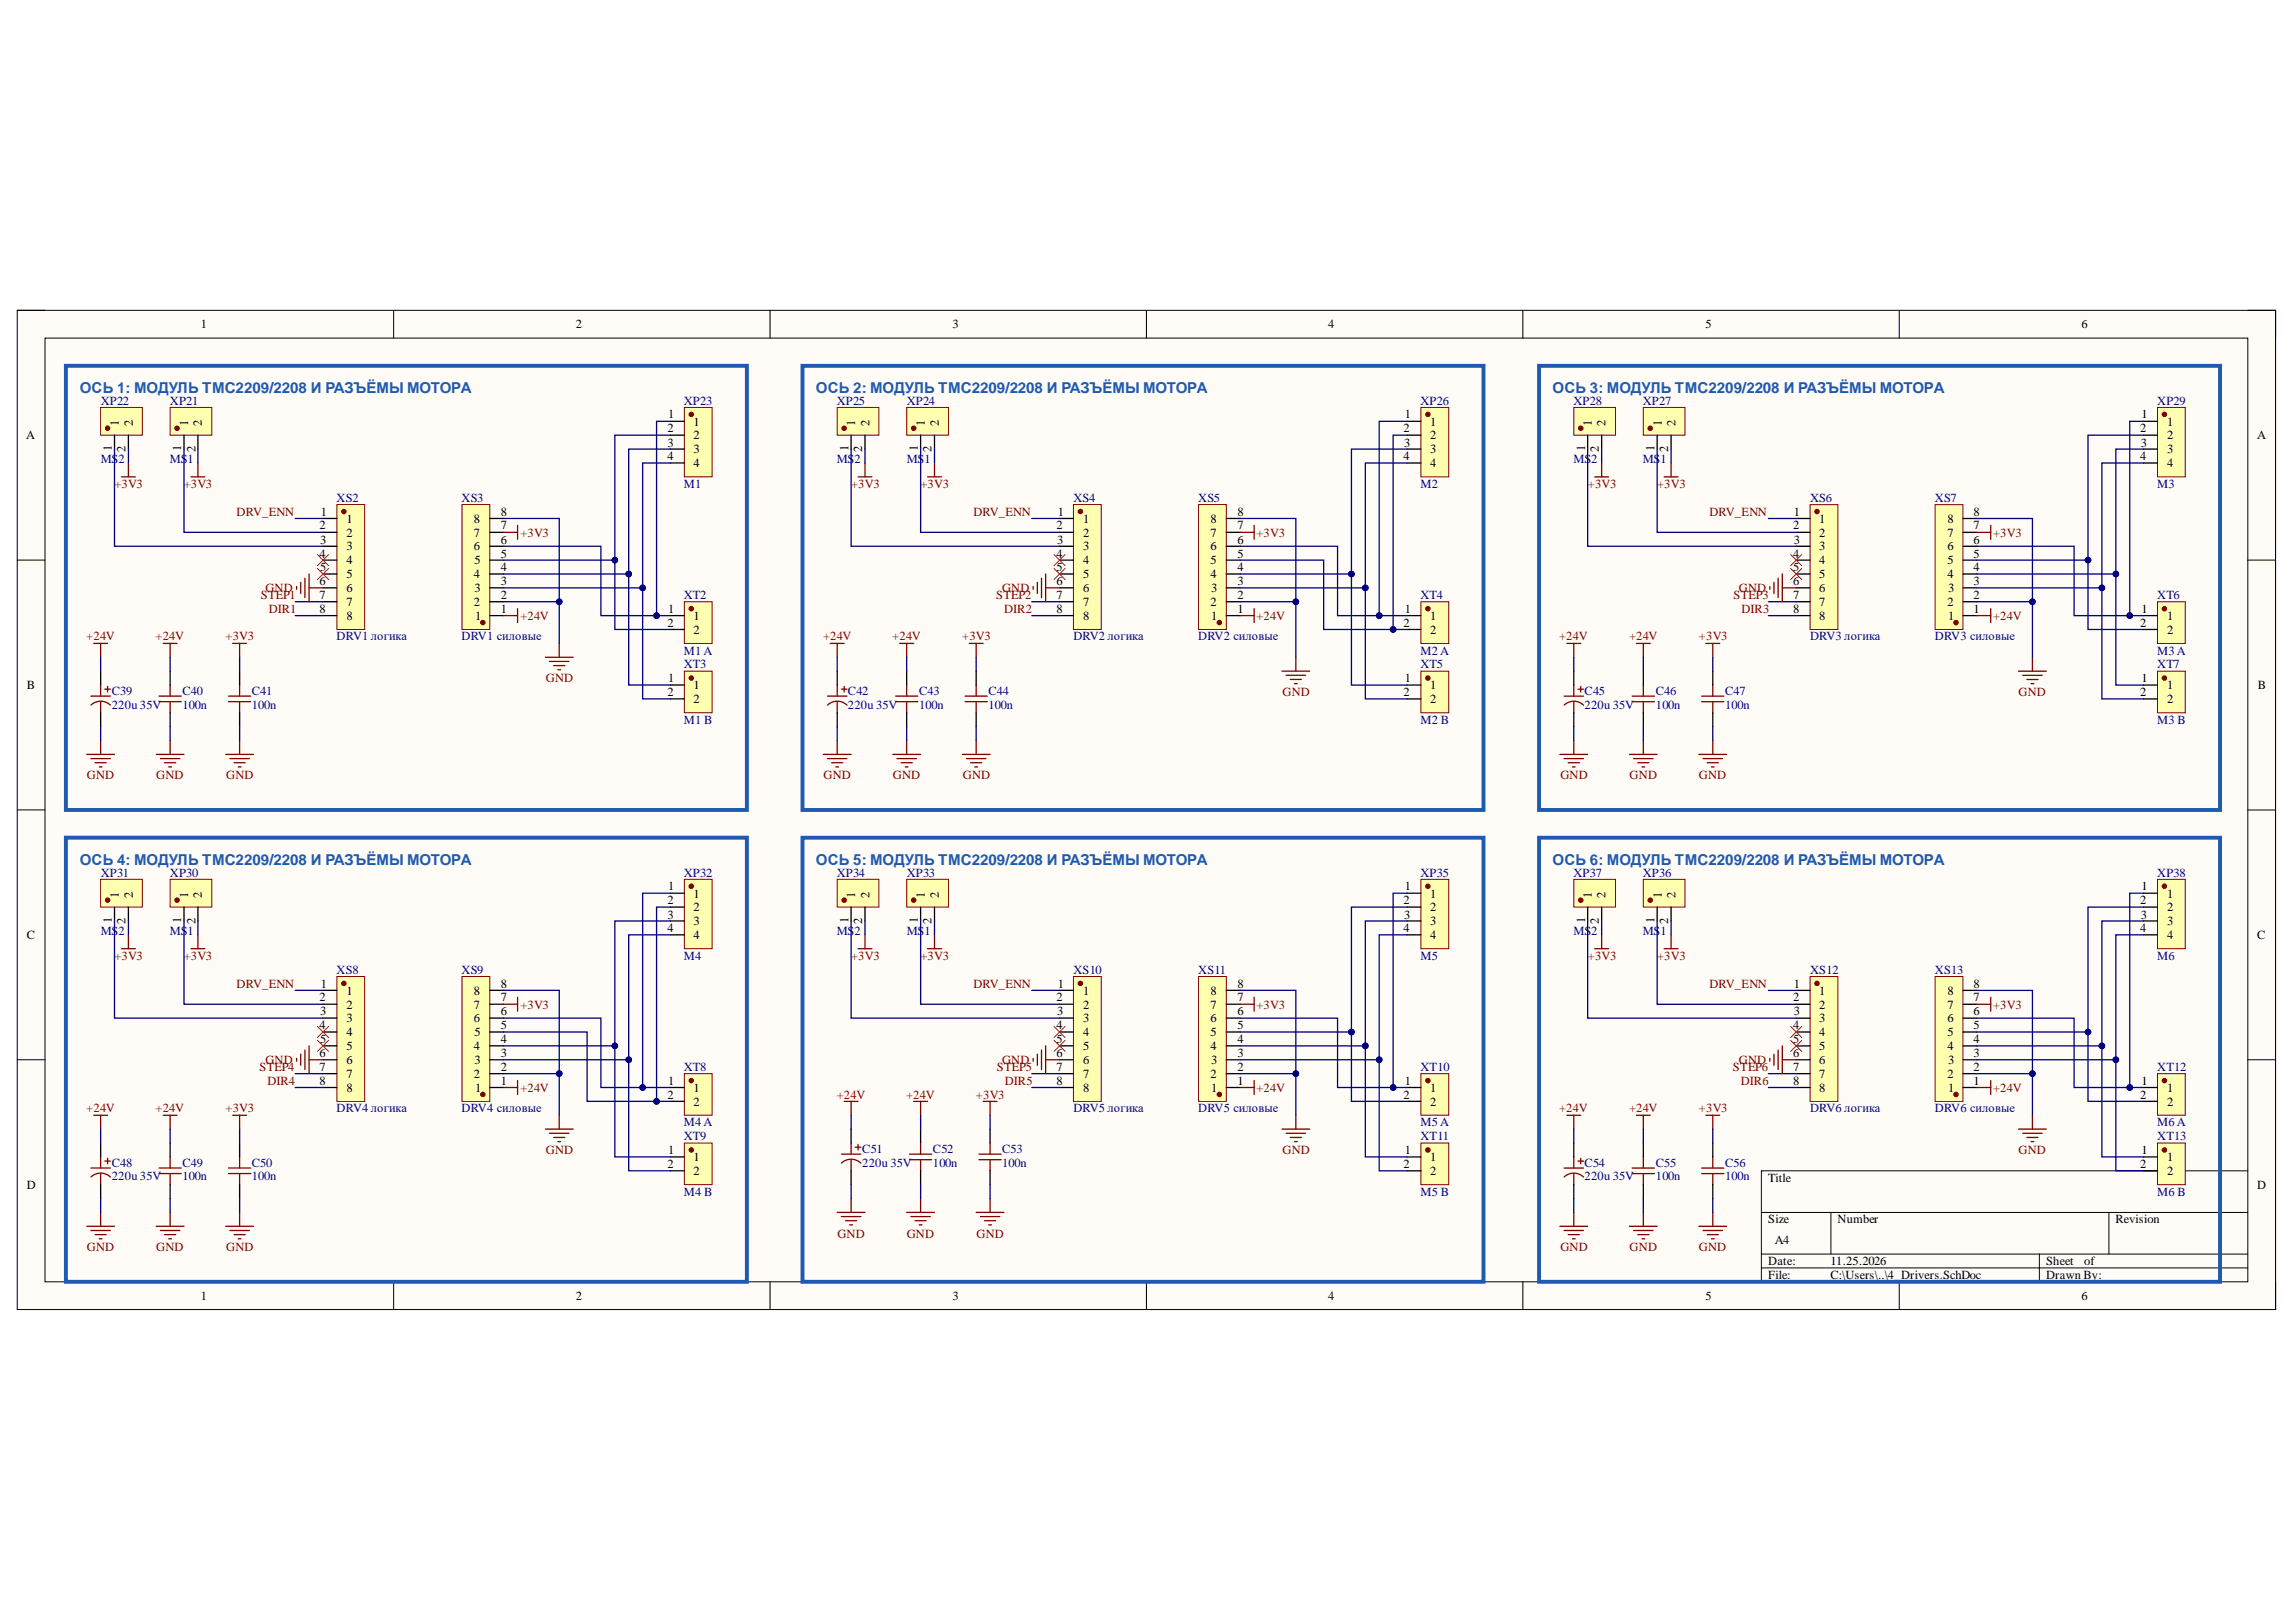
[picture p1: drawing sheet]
<svg xmlns="http://www.w3.org/2000/svg" width="297mm" height="210mm" viewBox="0 0 297 210" stroke-linecap="round" stroke-linejoin="round" font-family="sans-serif">
<defs><g id="words">
<g font-size="1.9" fill="#1e5ab0">
<text x="10.3" y="50.9">ОСЬ 1: МОДУЛЬ TMC2209/2208 И РАЗЪЁМЫ МОТОРА</text>
<text x="105.5" y="50.9">ОСЬ 2: МОДУЛЬ TMC2209/2208 И РАЗЪЁМЫ МОТОРА</text>
<text x="200.9" y="50.9">ОСЬ 3: МОДУЛЬ TMC2209/2208 И РАЗЪЁМЫ МОТОРА</text>
<text x="10.3" y="111.9">ОСЬ 4: МОДУЛЬ TMC2209/2208 И РАЗЪЁМЫ МОТОРА</text>
<text x="105.5" y="111.9">ОСЬ 5: МОДУЛЬ TMC2209/2208 И РАЗЪЁМЫ МОТОРА</text>
<text x="200.9" y="111.9">ОСЬ 6: МОДУЛЬ TMC2209/2208 И РАЗЪЁМЫ МОТОРА</text>
</g>
<g font-size="1.6">
<text x="26" y="42.5">1</text>
<text x="74.5" y="42.5">2</text>
<text x="123.2" y="42.5">3</text>
<text x="171.8" y="42.5">4</text>
<text x="220.6" y="42.5">5</text>
<text x="269.3" y="42.5">6</text>
<text x="3.4" y="56.9">A</text>
<text x="14.5" y="58.4" transform="rotate(-90 14.5 58.4)">1</text>
<text x="15.4" y="55.1" transform="rotate(-90 15.4 55.1)">1</text>
<text x="16.2" y="58.5" transform="rotate(-90 16.2 58.5)">2</text>
<text x="17.2" y="55.1" transform="rotate(-90 17.2 55.1)">2</text>
<text x="23.4" y="58.4" transform="rotate(-90 23.4 58.4)">1</text>
<text x="24.4" y="55.1" transform="rotate(-90 24.4 55.1)">1</text>
<text x="25.3" y="58.5" transform="rotate(-90 25.3 58.5)">2</text>
<text x="26.1" y="55.1" transform="rotate(-90 26.1 55.1)">2</text>
<text x="86.3" y="55.9">2</text>
<text x="86.3" y="57.8">3</text>
<text x="86.3" y="59.6">4</text>
<text x="86.4" y="54.2">1</text>
<text x="89.7" y="55.1">1</text>
<text x="89.7" y="56.9">2</text>
<text x="89.7" y="58.6">3</text>
<text x="109.8" y="58.4" transform="rotate(-90 109.8 58.4)">1</text>
<text x="110.6" y="55.1" transform="rotate(-90 110.6 55.1)">1</text>
<text x="111.5" y="58.5" transform="rotate(-90 111.5 58.5)">2</text>
<text x="112.5" y="55.1" transform="rotate(-90 112.5 55.1)">2</text>
<text x="118.7" y="58.4" transform="rotate(-90 118.7 58.4)">1</text>
<text x="119.7" y="55.1" transform="rotate(-90 119.7 55.1)">1</text>
<text x="120.5" y="58.5" transform="rotate(-90 120.5 58.5)">2</text>
<text x="121.4" y="55.1" transform="rotate(-90 121.4 55.1)">2</text>
<text x="181.6" y="55.9">2</text>
<text x="181.6" y="59.6">4</text>
<text x="181.7" y="57.8">3</text>
<text x="181.7" y="54.2">1</text>
<text x="185" y="55.1">1</text>
<text x="185" y="56.9">2</text>
<text x="185" y="58.6">3</text>
<text x="205.1" y="58.4" transform="rotate(-90 205.1 58.4)">1</text>
<text x="205.9" y="55.1" transform="rotate(-90 205.9 55.1)">1</text>
<text x="206.9" y="58.5" transform="rotate(-90 206.9 58.5)">2</text>
<text x="207.7" y="55.1" transform="rotate(-90 207.7 55.1)">2</text>
<text x="214" y="58.4" transform="rotate(-90 214 58.4)">1</text>
<text x="215" y="55.1" transform="rotate(-90 215 55.1)">1</text>
<text x="215.8" y="58.5" transform="rotate(-90 215.8 58.5)">2</text>
<text x="216.8" y="55.1" transform="rotate(-90 216.8 55.1)">2</text>
<text x="276.9" y="55.9">2</text>
<text x="276.9" y="59.6">4</text>
<text x="277" y="57.8">3</text>
<text x="277.1" y="54.2">1</text>
<text x="280.4" y="55.1">1</text>
<text x="280.4" y="56.9">2</text>
<text x="280.4" y="58.6">3</text>
<text x="292" y="56.9">A</text>
<text x="89.7" y="60.5">4</text>
<text x="185" y="60.5">4</text>
<text x="280.4" y="60.5">4</text>
<text x="41.4" y="68.5">2</text>
<text x="41.4" y="70.4">3</text>
<text x="41.5" y="66.7">1</text>
<text x="44.8" y="67.7">1</text>
<text x="44.8" y="69.4">2</text>
<text x="44.8" y="71.2">3</text>
<text x="61.3" y="71.2">6</text>
<text x="61.3" y="69.4">7</text>
<text x="61.3" y="67.7">8</text>
<text x="64.8" y="70.4">6</text>
<text x="64.8" y="68.5">7</text>
<text x="64.8" y="66.7">8</text>
<text x="136.7" y="68.5">2</text>
<text x="136.8" y="70.4">3</text>
<text x="136.8" y="66.7">1</text>
<text x="140.1" y="67.7">1</text>
<text x="140.1" y="69.4">2</text>
<text x="140.1" y="71.2">3</text>
<text x="156.6" y="71.2">6</text>
<text x="156.6" y="69.4">7</text>
<text x="156.6" y="67.7">8</text>
<text x="160.1" y="70.4">6</text>
<text x="160.1" y="68.5">7</text>
<text x="160.1" y="66.7">8</text>
<text x="232" y="68.5">2</text>
<text x="232.1" y="66.7">1</text>
<text x="232.1" y="70.4">3</text>
<text x="235.4" y="67.7">1</text>
<text x="235.4" y="69.4">2</text>
<text x="235.4" y="71.2">3</text>
<text x="251.9" y="71.2">6</text>
<text x="251.9" y="69.4">7</text>
<text x="251.9" y="67.7">8</text>
<text x="255.3" y="70.4">6</text>
<text x="255.3" y="68.5">7</text>
<text x="255.3" y="66.7">8</text>
<text x="41.4" y="72.1">4</text>
<text x="41.4" y="75.7">6</text>
<text x="41.4" y="77.6">7</text>
<text x="41.4" y="73.9">5</text>
<text x="44.8" y="73">4</text>
<text x="44.8" y="74.9">5</text>
<text x="44.8" y="76.6">6</text>
<text x="61.3" y="74.9">4</text>
<text x="61.4" y="76.6">3</text>
<text x="61.4" y="73">5</text>
<text x="64.8" y="77.6">2</text>
<text x="64.8" y="75.7">3</text>
<text x="64.8" y="73.9">4</text>
<text x="64.8" y="72.1">5</text>
<text x="136.7" y="72.1">4</text>
<text x="136.7" y="73.9">5</text>
<text x="136.7" y="75.7">6</text>
<text x="136.7" y="77.6">7</text>
<text x="140.1" y="73">4</text>
<text x="140.1" y="74.9">5</text>
<text x="140.1" y="76.6">6</text>
<text x="156.6" y="74.9">4</text>
<text x="156.6" y="73">5</text>
<text x="156.7" y="76.6">3</text>
<text x="160.1" y="77.6">2</text>
<text x="160.1" y="75.7">3</text>
<text x="160.1" y="73.9">4</text>
<text x="160.1" y="72.1">5</text>
<text x="232" y="72.1">4</text>
<text x="232" y="73.9">5</text>
<text x="232" y="75.7">6</text>
<text x="232" y="77.6">7</text>
<text x="235.4" y="73">4</text>
<text x="235.4" y="74.9">5</text>
<text x="235.4" y="76.6">6</text>
<text x="251.9" y="74.9">4</text>
<text x="251.9" y="73">5</text>
<text x="252" y="76.6">3</text>
<text x="255.3" y="77.6">2</text>
<text x="255.3" y="75.7">3</text>
<text x="255.3" y="73.9">4</text>
<text x="255.3" y="72.1">5</text>
<text x="41.4" y="79.3">8</text>
<text x="44.8" y="78.4">7</text>
<text x="44.8" y="80.2">8</text>
<text x="61.3" y="78.4">2</text>
<text x="61.5" y="80.2">1</text>
<text x="64.8" y="79.3">1</text>
<text x="86.3" y="81.1">2</text>
<text x="86.4" y="79.3">1</text>
<text x="89.7" y="80.2">1</text>
<text x="89.7" y="82">2</text>
<text x="136.7" y="79.3">8</text>
<text x="140.1" y="78.4">7</text>
<text x="140.1" y="80.2">8</text>
<text x="156.6" y="78.4">2</text>
<text x="156.7" y="80.2">1</text>
<text x="160.1" y="79.3">1</text>
<text x="181.6" y="81.1">2</text>
<text x="181.7" y="79.3">1</text>
<text x="185" y="80.2">1</text>
<text x="185" y="82">2</text>
<text x="232" y="79.3">8</text>
<text x="235.4" y="78.4">7</text>
<text x="235.4" y="80.2">8</text>
<text x="251.9" y="78.4">2</text>
<text x="252" y="80.2">1</text>
<text x="255.3" y="79.3">1</text>
<text x="276.9" y="81.1">2</text>
<text x="277.1" y="79.3">1</text>
<text x="280.4" y="80.2">1</text>
<text x="280.4" y="82">2</text>
<text x="3.5" y="89.2">B</text>
<text x="86.4" y="88.3">1</text>
<text x="89.7" y="89.2">1</text>
<text x="181.7" y="88.3">1</text>
<text x="185" y="89.2">1</text>
<text x="277.1" y="88.3">1</text>
<text x="280.4" y="89.2">1</text>
<text x="292.1" y="89.2">B</text>
<text x="86.3" y="90.1">2</text>
<text x="89.7" y="91">2</text>
<text x="181.6" y="90.1">2</text>
<text x="185" y="91">2</text>
<text x="276.9" y="90.1">2</text>
<text x="280.4" y="91">2</text>
<text x="14.5" y="119.5" transform="rotate(-90 14.5 119.5)">1</text>
<text x="15.4" y="116.2" transform="rotate(-90 15.4 116.2)">1</text>
<text x="16.2" y="119.5" transform="rotate(-90 16.2 119.5)">2</text>
<text x="17.2" y="116.2" transform="rotate(-90 17.2 116.2)">2</text>
<text x="23.4" y="119.5" transform="rotate(-90 23.4 119.5)">1</text>
<text x="24.4" y="116.2" transform="rotate(-90 24.4 116.2)">1</text>
<text x="25.3" y="119.5" transform="rotate(-90 25.3 119.5)">2</text>
<text x="26.1" y="116.2" transform="rotate(-90 26.1 116.2)">2</text>
<text x="86.3" y="117">2</text>
<text x="86.3" y="118.9">3</text>
<text x="86.4" y="115.2">1</text>
<text x="89.7" y="116.2">1</text>
<text x="89.7" y="117.9">2</text>
<text x="89.7" y="119.7">3</text>
<text x="109.8" y="119.5" transform="rotate(-90 109.8 119.5)">1</text>
<text x="110.6" y="116.2" transform="rotate(-90 110.6 116.2)">1</text>
<text x="111.5" y="119.5" transform="rotate(-90 111.5 119.5)">2</text>
<text x="112.5" y="116.2" transform="rotate(-90 112.5 116.2)">2</text>
<text x="118.7" y="119.5" transform="rotate(-90 118.7 119.5)">1</text>
<text x="119.7" y="116.2" transform="rotate(-90 119.7 116.2)">1</text>
<text x="120.5" y="119.5" transform="rotate(-90 120.5 119.5)">2</text>
<text x="121.4" y="116.2" transform="rotate(-90 121.4 116.2)">2</text>
<text x="181.6" y="117">2</text>
<text x="181.7" y="118.9">3</text>
<text x="181.7" y="115.2">1</text>
<text x="185" y="116.2">1</text>
<text x="185" y="117.9">2</text>
<text x="185" y="119.7">3</text>
<text x="205.1" y="119.5" transform="rotate(-90 205.1 119.5)">1</text>
<text x="205.9" y="116.2" transform="rotate(-90 205.9 116.2)">1</text>
<text x="206.9" y="119.5" transform="rotate(-90 206.9 119.5)">2</text>
<text x="207.7" y="116.2" transform="rotate(-90 207.7 116.2)">2</text>
<text x="214" y="119.5" transform="rotate(-90 214 119.5)">1</text>
<text x="215" y="116.2" transform="rotate(-90 215 116.2)">1</text>
<text x="215.8" y="119.5" transform="rotate(-90 215.8 119.5)">2</text>
<text x="216.8" y="116.2" transform="rotate(-90 216.8 116.2)">2</text>
<text x="276.9" y="117">2</text>
<text x="277" y="118.9">3</text>
<text x="277.1" y="115.2">1</text>
<text x="280.4" y="116.2">1</text>
<text x="280.4" y="117.9">2</text>
<text x="280.4" y="119.7">3</text>
<text x="3.5" y="121.5">C</text>
<text x="86.3" y="120.6">4</text>
<text x="89.7" y="121.5">4</text>
<text x="181.6" y="120.6">4</text>
<text x="185" y="121.5">4</text>
<text x="276.9" y="120.6">4</text>
<text x="280.4" y="121.5">4</text>
<text x="292" y="121.5">C</text>
<text x="41.4" y="129.6">2</text>
<text x="41.4" y="131.4">3</text>
<text x="41.5" y="127.8">1</text>
<text x="44.8" y="128.7">1</text>
<text x="44.8" y="130.5">2</text>
<text x="61.3" y="130.5">7</text>
<text x="61.3" y="128.7">8</text>
<text x="64.8" y="131.4">6</text>
<text x="64.8" y="129.6">7</text>
<text x="64.8" y="127.8">8</text>
<text x="136.7" y="129.6">2</text>
<text x="136.8" y="131.4">3</text>
<text x="136.8" y="127.8">1</text>
<text x="140.1" y="128.7">1</text>
<text x="140.1" y="130.5">2</text>
<text x="156.6" y="130.5">7</text>
<text x="156.6" y="128.7">8</text>
<text x="160.1" y="131.4">6</text>
<text x="160.1" y="129.6">7</text>
<text x="160.1" y="127.8">8</text>
<text x="232" y="129.6">2</text>
<text x="232.1" y="127.8">1</text>
<text x="232.1" y="131.4">3</text>
<text x="235.4" y="128.7">1</text>
<text x="235.4" y="130.5">2</text>
<text x="251.9" y="130.5">7</text>
<text x="251.9" y="128.7">8</text>
<text x="255.3" y="131.4">6</text>
<text x="255.3" y="129.6">7</text>
<text x="255.3" y="127.8">8</text>
<text x="41.4" y="133.2">4</text>
<text x="41.4" y="136.8">6</text>
<text x="41.4" y="135">5</text>
<text x="44.8" y="132.3">3</text>
<text x="44.8" y="134.1">4</text>
<text x="44.8" y="135.9">5</text>
<text x="44.8" y="137.7">6</text>
<text x="61.3" y="135.9">4</text>
<text x="61.3" y="132.3">6</text>
<text x="61.4" y="137.7">3</text>
<text x="61.4" y="134.1">5</text>
<text x="64.8" y="136.8">3</text>
<text x="64.8" y="135">4</text>
<text x="64.8" y="133.2">5</text>
<text x="136.7" y="133.2">4</text>
<text x="136.7" y="135">5</text>
<text x="136.7" y="136.8">6</text>
<text x="140.1" y="132.3">3</text>
<text x="140.1" y="134.1">4</text>
<text x="140.1" y="135.9">5</text>
<text x="140.1" y="137.7">6</text>
<text x="156.6" y="135.9">4</text>
<text x="156.6" y="134.1">5</text>
<text x="156.6" y="132.3">6</text>
<text x="156.7" y="137.7">3</text>
<text x="160.1" y="136.8">3</text>
<text x="160.1" y="135">4</text>
<text x="160.1" y="133.2">5</text>
<text x="232" y="133.2">4</text>
<text x="232" y="135">5</text>
<text x="232" y="136.8">6</text>
<text x="235.4" y="132.3">3</text>
<text x="235.4" y="134.1">4</text>
<text x="235.4" y="135.9">5</text>
<text x="235.4" y="137.7">6</text>
<text x="251.9" y="135.9">4</text>
<text x="251.9" y="134.1">5</text>
<text x="251.9" y="132.3">6</text>
<text x="252" y="137.7">3</text>
<text x="255.3" y="136.8">3</text>
<text x="255.3" y="135">4</text>
<text x="255.3" y="133.2">5</text>
<text x="41.4" y="138.5">7</text>
<text x="41.4" y="140.4">8</text>
<text x="44.8" y="139.5">7</text>
<text x="44.8" y="141.3">8</text>
<text x="61.3" y="139.5">2</text>
<text x="61.5" y="141.3">1</text>
<text x="64.8" y="140.4">1</text>
<text x="64.8" y="138.5">2</text>
<text x="86.3" y="142.2">2</text>
<text x="86.4" y="140.4">1</text>
<text x="89.7" y="141.3">1</text>
<text x="89.7" y="143.1">2</text>
<text x="136.7" y="138.5">7</text>
<text x="136.7" y="140.4">8</text>
<text x="140.1" y="139.5">7</text>
<text x="140.1" y="141.3">8</text>
<text x="156.6" y="139.5">2</text>
<text x="156.7" y="141.3">1</text>
<text x="160.1" y="140.4">1</text>
<text x="160.1" y="138.5">2</text>
<text x="181.6" y="142.2">2</text>
<text x="181.7" y="140.4">1</text>
<text x="185" y="141.3">1</text>
<text x="185" y="143.1">2</text>
<text x="232" y="138.5">7</text>
<text x="232" y="140.4">8</text>
<text x="235.4" y="139.5">7</text>
<text x="235.4" y="141.3">8</text>
<text x="251.9" y="139.5">2</text>
<text x="252" y="141.3">1</text>
<text x="255.3" y="140.4">1</text>
<text x="255.3" y="138.5">2</text>
<text x="276.9" y="142.2">2</text>
<text x="277.1" y="140.4">1</text>
<text x="280.4" y="141.3">1</text>
<text x="280.4" y="143.1">2</text>
<text x="86.4" y="149.4">1</text>
<text x="181.7" y="149.4">1</text>
<text x="277.1" y="149.4">1</text>
<text x="3.5" y="153.8">D</text>
<text x="86.3" y="151.1">2</text>
<text x="89.7" y="150.3">1</text>
<text x="89.7" y="152.1">2</text>
<text x="181.6" y="151.1">2</text>
<text x="185" y="150.3">1</text>
<text x="185" y="152.1">2</text>
<text x="228.8" y="153">Title</text>
<text x="276.9" y="151.1">2</text>
<text x="280.4" y="150.3">1</text>
<text x="280.4" y="152.1">2</text>
<text x="292" y="153.8">D</text>
<text x="228.8" y="158.3">Size</text>
<text x="229.6" y="161">A4</text>
<text x="237.7" y="158.3">Number</text>
<text x="273.7" y="158.3">Revision</text>
<text x="228.8" y="163.7">Date:</text>
<text x="228.8" y="165.5">File:</text>
<text x="236.8" y="163.7">11.25.2026</text>
<text x="236.8" y="165.5">C:\Users\..\4_Drivers.SchDoc</text>
<text x="264.7" y="163.7">Sheet</text>
<text x="264.7" y="165.5">Drawn By:</text>
<text x="269.6" y="163.7">of</text>
<text x="26" y="168.2">1</text>
<text x="74.5" y="168.2">2</text>
<text x="123.2" y="168.2">3</text>
<text x="171.8" y="168.2">4</text>
<text x="220.6" y="168.2">5</text>
<text x="269.3" y="168.2">6</text>
</g>
<g font-size="1.6" fill="#000080">
<text x="13" y="52.4">XP22</text>
<text x="22" y="52.4">XP21</text>
<text x="88.5" y="52.4">XP23</text>
<text x="108.2" y="52.4">XP25</text>
<text x="117.3" y="52.4">XP24</text>
<text x="183.8" y="52.4">XP26</text>
<text x="203.6" y="52.4">XP28</text>
<text x="212.5" y="52.4">XP27</text>
<text x="279.1" y="52.4">XP29</text>
<text x="13" y="59.9">MS2</text>
<text x="22" y="59.9">MS1</text>
<text x="108.2" y="59.9">MS</text>
<text x="110.5" y="59.9">2</text>
<text x="117.3" y="59.9">MS1</text>
<text x="203.6" y="59.9">MS</text>
<text x="205.8" y="59.9">2</text>
<text x="212.5" y="59.9">MS</text>
<text x="214.8" y="59.9">1</text>
<text x="43.6" y="65">XS2</text>
<text x="59.7" y="65">XS3</text>
<text x="88.5" y="63.2">M1</text>
<text x="138.9" y="65">XS4</text>
<text x="155" y="65">XS5</text>
<text x="183.8" y="63.2">M2</text>
<text x="234.2" y="65">XS6</text>
<text x="250.3" y="65">XS7</text>
<text x="279.1" y="63.2">M3</text>
<text x="88.5" y="77.6">XT2</text>
<text x="183.8" y="77.6">XT4</text>
<text x="279.1" y="77.6">XT6</text>
<text x="43.6" y="82.9">DRV1 логика</text>
<text x="59.7" y="82.9">DRV1 силовые</text>
<text x="138.9" y="82.9">DRV2 логика</text>
<text x="155" y="82.9">DRV2 силовые</text>
<text x="234.2" y="82.9">DRV3 логика</text>
<text x="250.3" y="82.9">DRV3 силовые</text>
<text x="14.5" y="89.9">C39</text>
<text x="23.6" y="89.9">C40</text>
<text x="32.6" y="89.9">C41</text>
<text x="88.5" y="84.7">M1 A</text>
<text x="88.5" y="86.5">XT3</text>
<text x="109.7" y="89.9">C42</text>
<text x="118.9" y="89.9">C43</text>
<text x="127.9" y="89.9">C44</text>
<text x="183.8" y="84.7">M2 A</text>
<text x="183.8" y="86.5">XT5</text>
<text x="205" y="89.9">C45</text>
<text x="214.2" y="89.9">C46</text>
<text x="223.2" y="89.9">C47</text>
<text x="279.1" y="84.7">M3 A</text>
<text x="279.1" y="86.5">XT7</text>
<text x="14.5" y="91.7">220u 35V</text>
<text x="23.6" y="91.7">100n</text>
<text x="32.6" y="91.7">100n</text>
<text x="88.5" y="93.7">M1 B</text>
<text x="109.7" y="91.7">220u 35V</text>
<text x="118.9" y="91.7">100n</text>
<text x="127.9" y="91.7">100n</text>
<text x="183.8" y="93.7">M2 B</text>
<text x="205" y="91.7">220u 35V</text>
<text x="214.2" y="91.7">100n</text>
<text x="223.2" y="91.7">100n</text>
<text x="279.1" y="93.7">M3 B</text>
<text x="13" y="113.5">XP31</text>
<text x="22" y="113.5">XP30</text>
<text x="88.5" y="113.5">XP32</text>
<text x="108.2" y="113.5">XP34</text>
<text x="117.3" y="113.5">XP33</text>
<text x="183.8" y="113.5">XP35</text>
<text x="203.6" y="113.5">XP37</text>
<text x="212.5" y="113.5">XP36</text>
<text x="279.1" y="113.5">XP38</text>
<text x="13" y="121">MS2</text>
<text x="22" y="121">MS1</text>
<text x="88.5" y="124.2">M4</text>
<text x="108.2" y="121">MS</text>
<text x="110.5" y="121">2</text>
<text x="117.3" y="121">MS1</text>
<text x="183.8" y="124.2">M5</text>
<text x="203.6" y="121">MS</text>
<text x="205.8" y="121">2</text>
<text x="212.5" y="121">MS</text>
<text x="214.8" y="121">1</text>
<text x="279.1" y="124.2">M6</text>
<text x="43.6" y="126">XS8</text>
<text x="59.7" y="126">XS9</text>
<text x="138.9" y="126">XS10</text>
<text x="155" y="126">XS11</text>
<text x="234.2" y="126">XS12</text>
<text x="250.3" y="126">XS13</text>
<text x="43.6" y="144">DRV4 логика</text>
<text x="59.7" y="144">DRV4 силовые</text>
<text x="88.5" y="138.5">XT8</text>
<text x="138.9" y="144">DRV5 логика</text>
<text x="155" y="144">DRV5 силовые</text>
<text x="183.8" y="138.5">XT10</text>
<text x="234.2" y="144">DRV6 логика</text>
<text x="250.3" y="144">DRV6 силовые</text>
<text x="279.1" y="138.5">XT12</text>
<text x="88.5" y="145.7">M4 A</text>
<text x="88.5" y="147.6">XT9</text>
<text x="111.5" y="149.2">C51</text>
<text x="120.7" y="149.2">C52</text>
<text x="129.6" y="149.2">C53</text>
<text x="183.8" y="145.7">M5 A</text>
<text x="183.8" y="147.6">XT11</text>
<text x="279.1" y="145.7">M6 A</text>
<text x="279.1" y="147.6">XT13</text>
<text x="14.5" y="151">C48</text>
<text x="14.5" y="152.7">220u 35V</text>
<text x="23.6" y="151">C49</text>
<text x="23.6" y="152.7">100n</text>
<text x="32.6" y="151">C50</text>
<text x="32.6" y="152.7">100n</text>
<text x="88.5" y="154.8">M4 B</text>
<text x="111.5" y="151">220u 35V</text>
<text x="120.7" y="151">100n</text>
<text x="129.6" y="151">100n</text>
<text x="183.8" y="154.8">M5 B</text>
<text x="205" y="151">C54</text>
<text x="205" y="152.7">220u 35V</text>
<text x="214.2" y="151">C55</text>
<text x="214.2" y="152.7">100n</text>
<text x="223.2" y="151">C56</text>
<text x="223.2" y="152.7">100n</text>
<text x="279.1" y="154.8">M6 B</text>
</g>
<g font-size="1.6" fill="#800000">
<text x="14.8" y="63.2">+3V3</text>
<text x="23.8" y="63.2">+3V3</text>
<text x="110.1" y="63.2">+3V3</text>
<text x="119.1" y="63.2">+3V3</text>
<text x="205.4" y="63.2">+3V3</text>
<text x="214.4" y="63.2">+3V3</text>
<text x="30.6" y="66.7">DRV_ENN</text>
<text x="67.3" y="69.4">+3V3</text>
<text x="125.9" y="66.7">DRV_ENN</text>
<text x="162.5" y="69.4">+3V3</text>
<text x="221.2" y="66.7">DRV_ENN</text>
<text x="257.9" y="69.4">+3V3</text>
<text x="33.7" y="77.6">STEP1</text>
<text x="34.3" y="76.6">GND</text>
<text x="128.9" y="77.6">STEP2</text>
<text x="129.6" y="76.6">GND</text>
<text x="224.3" y="77.6">STEP3</text>
<text x="225" y="76.6">GND</text>
<text x="11.2" y="82.9">+24V</text>
<text x="20.1" y="82.9">+24V</text>
<text x="29.2" y="82.9">+3V3</text>
<text x="34.8" y="79.3">DIR1</text>
<text x="67.3" y="80.2">+24V</text>
<text x="106.5" y="82.9">+24V</text>
<text x="115.4" y="82.9">+24V</text>
<text x="124.5" y="82.9">+3V3</text>
<text x="129.9" y="79.3">DIR2</text>
<text x="162.5" y="80.2">+24V</text>
<text x="201.7" y="82.9">+24V</text>
<text x="210.7" y="82.9">+24V</text>
<text x="219.8" y="82.9">+3V3</text>
<text x="225.3" y="79.3">DIR3</text>
<text x="257.9" y="80.2">+24V</text>
<text x="70.6" y="88.3">GND</text>
<text x="165.9" y="90.1">GND</text>
<text x="261.2" y="90.1">GND</text>
<text x="11.2" y="100.9">GND</text>
<text x="20.2" y="100.9">GND</text>
<text x="29.3" y="100.9">GND</text>
<text x="106.6" y="100.9">GND</text>
<text x="115.5" y="100.9">GND</text>
<text x="124.6" y="100.9">GND</text>
<text x="201.9" y="100.9">GND</text>
<text x="210.8" y="100.9">GND</text>
<text x="219.8" y="100.9">GND</text>
<text x="14.8" y="124.2">+3V3</text>
<text x="23.8" y="124.2">+3V3</text>
<text x="110.1" y="124.2">+3V3</text>
<text x="119.1" y="124.2">+3V3</text>
<text x="205.4" y="124.2">+3V3</text>
<text x="214.4" y="124.2">+3V3</text>
<text x="30.6" y="127.8">DRV_ENN</text>
<text x="67.3" y="130.5">+3V3</text>
<text x="125.9" y="127.8">DRV_ENN</text>
<text x="162.5" y="130.5">+3V3</text>
<text x="221.2" y="127.8">DRV_ENN</text>
<text x="257.9" y="130.5">+3V3</text>
<text x="34.3" y="137.7">GND</text>
<text x="129.6" y="137.7">GND</text>
<text x="225" y="137.7">GND</text>
<text x="11.2" y="144">+24V</text>
<text x="20.1" y="144">+24V</text>
<text x="29.2" y="144">+3V3</text>
<text x="33.6" y="138.5">STEP4</text>
<text x="34.6" y="140.4">DIR4</text>
<text x="67.3" y="141.3">+24V</text>
<text x="108.2" y="142.2">+24V</text>
<text x="117.2" y="142.2">+24V</text>
<text x="126.3" y="142.2">+3V3</text>
<text x="129" y="138.5">STEP5</text>
<text x="130" y="140.4">DIR5</text>
<text x="162.5" y="141.3">+24V</text>
<text x="201.7" y="144">+24V</text>
<text x="210.7" y="144">+24V</text>
<text x="219.8" y="144">+3V3</text>
<text x="224.2" y="138.5">STEP6</text>
<text x="225.2" y="140.4">DIR6</text>
<text x="257.9" y="141.3">+24V</text>
<text x="70.6" y="149.4">GND</text>
<text x="165.9" y="149.4">GND</text>
<text x="261.2" y="149.4">GND</text>
<text x="11.2" y="161.9">GND</text>
<text x="20.2" y="161.9">GND</text>
<text x="29.3" y="161.9">GND</text>
<text x="108.3" y="160.2">GND</text>
<text x="117.3" y="160.2">GND</text>
<text x="126.3" y="160.2">GND</text>
<text x="201.9" y="161.9">GND</text>
<text x="210.8" y="161.9">GND</text>
<text x="219.8" y="161.9">GND</text>
</g>
</g></defs>
<path d="M2.2 40.2h292.2v129.3h-292.2z" fill-rule="evenodd" fill="#fffcf8"/>
<path d="M2.2 40.2h292.2v129.3h-292.2z" fill="none" stroke="#000" stroke-width=".13"/>
<path d="M5.8 43.8h285v122.1h-285z" fill-rule="evenodd" fill="#fffcf8"/>
<g fill="none" stroke="#000" stroke-width=".13">
<path d="M2.2 40.2h3.6M5.8 43.8h285v122.1h-285zM50.9 40.2v3.5M99.6 40.2v3.5M148.3 40.2v3.5M197 40.2v3.6M245.7 40.2v3.6M290.8 40.2h3.6v3.6M2.2 72.5h3.6M290.8 72.5h3.6M2.2 104.8h3.6M290.8 104.8h3.6"/>
<path d="M2.2 137.1h3.6M290.8 137.1h3.6M227.9 156.9h62.9M236.9 156.9v5.4M272.8 156.9v5.4M290.8 151.5h-62.9v14.4M50.9 165.9v3.6M99.6 165.9v3.6M148.3 165.9v3.6M197 165.9v3.6M227.9 162.3h62.9M227.9 164.1h62.9"/>
<path d="M245.7 165.9v3.6M263.8 162.3v3.6M294.4 165.9v3.6"/>
</g>
<path d="M8.5 47.3h88.1v57.5h-88.1zM103.8 47.3h88.1v57.5h-88.1zM199.1 47.3h88.1v57.5h-88.1zM8.5 108.4h88.1v57.5h-88.1zM103.8 108.4h88.1v57.5h-88.1zM199.1 108.4h88.1v57.5h-88.1z" fill="none" stroke="#1e5ab0" stroke-width=".51"/>
<path d="M43.6 65.3h3.6v16.2h-3.6z" fill-rule="evenodd" fill="#ffffb0"/>
<path d="M43.6 65.3h3.6v16.2h-3.6z" fill="none" stroke="#800000" stroke-width=".13"/>
<circle cx="44.5" cy="66.2" r=".27" fill="#800000"/>
<circle cx="44.5" cy="66.2" r=".27" fill="none" stroke="#800000" stroke-width=".17"/>
<path d="M41.8 67.1h1.8M41.8 68.9h1.8M41.8 70.7h1.8M41.8 72.5h1.8M41.8 74.3h1.8M41.8 76.1h1.8M41.8 77.9h1.8M41.8 79.7h1.8" fill="none" stroke="#000" stroke-width=".17"/>
<path d="M59.8 65.3h3.6v16.2h-3.6z" fill-rule="evenodd" fill="#ffffb0"/>
<path d="M59.8 65.3h3.6v16.2h-3.6z" fill="none" stroke="#800000" stroke-width=".13"/>
<circle cx="62.5" cy="80.6" r=".27" fill="#800000"/>
<circle cx="62.5" cy="80.6" r=".27" fill="none" stroke="#800000" stroke-width=".17"/>
<path d="M63.4 79.7h1.8M63.4 77.9h1.8M63.4 76.1h1.8M63.4 74.3h1.8M63.4 72.5h1.8M63.4 70.7h1.8M63.4 68.9h1.8M63.4 67.1h1.8" fill="none" stroke="#000" stroke-width=".17"/>
<path d="M22 52.7h5.4v3.6h-5.4z" fill-rule="evenodd" fill="#ffffb0"/>
<path d="M22 52.7h5.4v3.6h-5.4z" fill="none" stroke="#800000" stroke-width=".13"/>
<circle cx="22.9" cy="55.4" r=".27" fill="#800000"/>
<circle cx="22.9" cy="55.4" r=".27" fill="none" stroke="#800000" stroke-width=".17"/>
<path d="M23.8 56.3v1.8M25.6 56.3v1.8" fill="none" stroke="#000" stroke-width=".17"/>
<path d="M13 52.7h5.4v3.6h-5.4z" fill-rule="evenodd" fill="#ffffb0"/>
<path d="M13 52.7h5.4v3.6h-5.4z" fill="none" stroke="#800000" stroke-width=".13"/>
<circle cx="13.9" cy="55.4" r=".27" fill="#800000"/>
<circle cx="13.9" cy="55.4" r=".27" fill="none" stroke="#800000" stroke-width=".17"/>
<path d="M14.8 56.3v1.8M16.6 56.3v1.8" fill="none" stroke="#000" stroke-width=".17"/>
<path d="M88.5 52.7h3.6v9h-3.6z" fill-rule="evenodd" fill="#ffffb0"/>
<path d="M88.5 52.7h3.6v9h-3.6z" fill="none" stroke="#800000" stroke-width=".13"/>
<circle cx="89.4" cy="53.6" r=".27" fill="#800000"/>
<circle cx="89.4" cy="53.6" r=".27" fill="none" stroke="#800000" stroke-width=".17"/>
<path d="M86.7 54.5h1.8M86.7 56.3h1.8M86.7 58.1h1.8M86.7 59.9h1.8" fill="none" stroke="#000" stroke-width=".17"/>
<path d="M88.5 77.9h3.6v5.4h-3.6z" fill-rule="evenodd" fill="#ffffb0"/>
<path d="M88.5 77.9h3.6v5.4h-3.6z" fill="none" stroke="#800000" stroke-width=".13"/>
<circle cx="89.4" cy="78.8" r=".27" fill="#800000"/>
<circle cx="89.4" cy="78.8" r=".27" fill="none" stroke="#800000" stroke-width=".17"/>
<path d="M86.7 79.7h1.8M86.7 81.5h1.8" fill="none" stroke="#000" stroke-width=".17"/>
<path d="M88.5 86.9h3.6v5.3h-3.6z" fill-rule="evenodd" fill="#ffffb0"/>
<path d="M88.5 86.9h3.6v5.3h-3.6z" fill="none" stroke="#800000" stroke-width=".13"/>
<circle cx="89.4" cy="87.7" r=".27" fill="#800000"/>
<g fill="none" stroke="#800000" stroke-width=".17">
<path d="M11.8 90.1h2.5M11.8 91.2a1.8 1.8 0 0 1 2.5 .1M13 88.6v1.5M13 90.8v1.4M13.6 89.2h.7M13.9 88.8v.7M20.6 90.1h2.8M20.6 90.8h2.8M22 88.6v1.5M22 90.8v1.4M29.6 90.1h2.8M29.6 90.8h2.8"/>
<path d="M31 88.6v1.5M31 90.8v1.4"/>
<circle cx="89.4" cy="87.7" r=".27"/>
</g>
<path d="M13 86.9v1.7M13 92.2v1.8M22 86.9v1.7M22 92.2v1.8M31 86.9v1.7M31 92.2v1.8M86.7 88.6h1.8M86.7 90.4h1.8" fill="none" stroke="#000" stroke-width=".17"/>
<path d="M138.9 65.3h3.6v16.2h-3.6z" fill-rule="evenodd" fill="#ffffb0"/>
<path d="M138.9 65.3h3.6v16.2h-3.6z" fill="none" stroke="#800000" stroke-width=".13"/>
<circle cx="139.8" cy="66.2" r=".27" fill="#800000"/>
<circle cx="139.8" cy="66.2" r=".27" fill="none" stroke="#800000" stroke-width=".17"/>
<path d="M137.1 67.1h1.8M137.1 68.9h1.8M137.1 70.7h1.8M137.1 72.5h1.8M137.1 74.3h1.8M137.1 76.1h1.8M137.1 77.9h1.8M137.1 79.7h1.8" fill="none" stroke="#000" stroke-width=".17"/>
<path d="M155.1 65.3h3.6v16.2h-3.6z" fill-rule="evenodd" fill="#ffffb0"/>
<path d="M155.1 65.3h3.6v16.2h-3.6z" fill="none" stroke="#800000" stroke-width=".13"/>
<circle cx="157.8" cy="80.6" r=".27" fill="#800000"/>
<circle cx="157.8" cy="80.6" r=".27" fill="none" stroke="#800000" stroke-width=".17"/>
<path d="M158.7 79.7h1.8M158.7 77.9h1.8M158.7 76.1h1.8M158.7 74.3h1.8M158.7 72.5h1.8M158.7 70.7h1.8M158.7 68.9h1.8M158.7 67.1h1.8" fill="none" stroke="#000" stroke-width=".17"/>
<path d="M117.3 52.7h5.4v3.6h-5.4z" fill-rule="evenodd" fill="#ffffb0"/>
<path d="M117.3 52.7h5.4v3.6h-5.4z" fill="none" stroke="#800000" stroke-width=".13"/>
<circle cx="118.2" cy="55.4" r=".27" fill="#800000"/>
<circle cx="118.2" cy="55.4" r=".27" fill="none" stroke="#800000" stroke-width=".17"/>
<path d="M119.1 56.3v1.8M120.9 56.3v1.8" fill="none" stroke="#000" stroke-width=".17"/>
<path d="M108.3 52.7h5.4v3.6h-5.4z" fill-rule="evenodd" fill="#ffffb0"/>
<path d="M108.3 52.7h5.4v3.6h-5.4z" fill="none" stroke="#800000" stroke-width=".13"/>
<circle cx="109.2" cy="55.4" r=".27" fill="#800000"/>
<circle cx="109.2" cy="55.4" r=".27" fill="none" stroke="#800000" stroke-width=".17"/>
<path d="M110.1 56.3v1.8M111.9 56.3v1.8" fill="none" stroke="#000" stroke-width=".17"/>
<path d="M183.8 52.7h3.6v9h-3.6z" fill-rule="evenodd" fill="#ffffb0"/>
<path d="M183.8 52.7h3.6v9h-3.6z" fill="none" stroke="#800000" stroke-width=".13"/>
<circle cx="184.7" cy="53.6" r=".27" fill="#800000"/>
<circle cx="184.7" cy="53.6" r=".27" fill="none" stroke="#800000" stroke-width=".17"/>
<path d="M182 54.5h1.8M182 56.3h1.8M182 58.1h1.8M182 59.9h1.8" fill="none" stroke="#000" stroke-width=".17"/>
<path d="M183.8 77.9h3.6v5.4h-3.6z" fill-rule="evenodd" fill="#ffffb0"/>
<path d="M183.8 77.9h3.6v5.4h-3.6z" fill="none" stroke="#800000" stroke-width=".13"/>
<circle cx="184.7" cy="78.8" r=".27" fill="#800000"/>
<circle cx="184.7" cy="78.8" r=".27" fill="none" stroke="#800000" stroke-width=".17"/>
<path d="M182 79.7h1.8M182 81.5h1.8" fill="none" stroke="#000" stroke-width=".17"/>
<path d="M183.8 86.9h3.6v5.3h-3.6z" fill-rule="evenodd" fill="#ffffb0"/>
<path d="M183.8 86.9h3.6v5.3h-3.6z" fill="none" stroke="#800000" stroke-width=".13"/>
<circle cx="184.7" cy="87.8" r=".27" fill="#800000"/>
<g fill="none" stroke="#800000" stroke-width=".17">
<path d="M107.1 90.1h2.5M107.1 91.2a1.8 1.8 0 0 1 2.5 .1M108.3 88.6v1.5M108.3 90.8v1.4M108.9 89.2h.7M109.2 88.8v.7M115.9 90.1h2.8M115.9 90.8h2.8M117.3 88.6v1.5M117.3 90.8v1.4M124.9 90.1h2.8M124.9 90.8h2.8"/>
<path d="M126.3 88.6v1.5M126.3 90.8v1.4"/>
<circle cx="184.7" cy="87.8" r=".27"/>
</g>
<path d="M108.3 86.9v1.7M108.3 92.2v1.8M117.3 86.9v1.7M117.3 92.2v1.8M126.3 86.9v1.7M126.3 92.2v1.8M182 88.7h1.8M182 90.4h1.8" fill="none" stroke="#000" stroke-width=".17"/>
<path d="M234.2 65.3h3.6v16.2h-3.6z" fill-rule="evenodd" fill="#ffffb0"/>
<path d="M234.2 65.3h3.6v16.2h-3.6z" fill="none" stroke="#800000" stroke-width=".13"/>
<circle cx="235.1" cy="66.2" r=".27" fill="#800000"/>
<circle cx="235.1" cy="66.2" r=".27" fill="none" stroke="#800000" stroke-width=".17"/>
<path d="M232.4 67.1h1.8M232.4 68.9h1.8M232.4 70.7h1.8M232.4 72.5h1.8M232.4 74.3h1.8M232.4 76.1h1.8M232.4 77.9h1.8M232.4 79.7h1.8" fill="none" stroke="#000" stroke-width=".17"/>
<path d="M250.3 65.3h3.7v16.2h-3.7z" fill-rule="evenodd" fill="#ffffb0"/>
<path d="M250.3 65.3h3.7v16.2h-3.7z" fill="none" stroke="#800000" stroke-width=".13"/>
<circle cx="253.1" cy="80.6" r=".27" fill="#800000"/>
<circle cx="253.1" cy="80.6" r=".27" fill="none" stroke="#800000" stroke-width=".17"/>
<path d="M254 79.7h1.8M254 77.9h1.8M254 76.1h1.8M254 74.3h1.8M254 72.5h1.8M254 70.7h1.8M254 68.9h1.8M254 67.1h1.8" fill="none" stroke="#000" stroke-width=".17"/>
<path d="M212.6 52.7h5.4v3.6h-5.4z" fill-rule="evenodd" fill="#ffffb0"/>
<path d="M212.6 52.7h5.4v3.6h-5.4z" fill="none" stroke="#800000" stroke-width=".13"/>
<circle cx="213.5" cy="55.4" r=".27" fill="#800000"/>
<circle cx="213.5" cy="55.4" r=".27" fill="none" stroke="#800000" stroke-width=".17"/>
<path d="M214.4 56.3v1.8M216.2 56.3v1.8" fill="none" stroke="#000" stroke-width=".17"/>
<path d="M203.6 52.7h5.4v3.6h-5.4z" fill-rule="evenodd" fill="#ffffb0"/>
<path d="M203.6 52.7h5.4v3.6h-5.4z" fill="none" stroke="#800000" stroke-width=".13"/>
<circle cx="204.5" cy="55.4" r=".27" fill="#800000"/>
<circle cx="204.5" cy="55.4" r=".27" fill="none" stroke="#800000" stroke-width=".17"/>
<path d="M205.4 56.3v1.8M207.2 56.3v1.8" fill="none" stroke="#000" stroke-width=".17"/>
<path d="M279.1 52.7h3.6v9h-3.6z" fill-rule="evenodd" fill="#ffffb0"/>
<path d="M279.1 52.7h3.6v9h-3.6z" fill="none" stroke="#800000" stroke-width=".13"/>
<circle cx="280" cy="53.6" r=".27" fill="#800000"/>
<circle cx="280" cy="53.6" r=".27" fill="none" stroke="#800000" stroke-width=".17"/>
<path d="M277.3 54.5h1.8M277.3 56.3h1.8M277.3 58.1h1.8M277.3 59.9h1.8" fill="none" stroke="#000" stroke-width=".17"/>
<path d="M279.1 77.9h3.6v5.4h-3.6z" fill-rule="evenodd" fill="#ffffb0"/>
<path d="M279.1 77.9h3.6v5.4h-3.6z" fill="none" stroke="#800000" stroke-width=".13"/>
<circle cx="280" cy="78.8" r=".27" fill="#800000"/>
<circle cx="280" cy="78.8" r=".27" fill="none" stroke="#800000" stroke-width=".17"/>
<path d="M277.3 79.7h1.8M277.3 81.5h1.8" fill="none" stroke="#000" stroke-width=".17"/>
<path d="M279.1 86.9h3.6v5.3h-3.6z" fill-rule="evenodd" fill="#ffffb0"/>
<path d="M279.1 86.9h3.6v5.3h-3.6z" fill="none" stroke="#800000" stroke-width=".13"/>
<circle cx="280" cy="87.8" r=".27" fill="#800000"/>
<g fill="none" stroke="#800000" stroke-width=".17">
<path d="M202.3 90.1h2.6M202.4 91.2a1.8 1.8 0 0 1 2.5 .1M203.6 88.7v1.4M203.6 90.8v1.4M204.1 89.2h.8M204.5 88.8v.8M211.2 90.1h2.8M211.2 90.8h2.8M212.6 88.7v1.4M212.6 90.8v1.4M220.1 90.1h2.9M220.1 90.8h2.9"/>
<path d="M221.6 88.7v1.4M221.6 90.8v1.4"/>
<circle cx="280" cy="87.8" r=".27"/>
</g>
<path d="M203.6 86.9v1.8M203.6 92.2v1.8M212.6 86.9v1.8M212.6 92.2v1.8M221.6 86.9v1.8M221.6 92.2v1.8M277.3 88.7h1.8M277.3 90.4h1.8" fill="none" stroke="#000" stroke-width=".17"/>
<path d="M43.6 126.4h3.6v16.1h-3.6z" fill-rule="evenodd" fill="#ffffb0"/>
<path d="M43.6 126.4h3.6v16.1h-3.6z" fill="none" stroke="#800000" stroke-width=".13"/>
<circle cx="44.5" cy="127.3" r=".27" fill="#800000"/>
<circle cx="44.5" cy="127.3" r=".27" fill="none" stroke="#800000" stroke-width=".17"/>
<path d="M41.8 128.2h1.8M41.8 130h1.8M41.8 131.8h1.8M41.8 133.5h1.8M41.8 135.3h1.8M41.8 137.1h1.8M41.8 138.9h1.8M41.8 140.7h1.8" fill="none" stroke="#000" stroke-width=".17"/>
<path d="M59.8 126.4h3.6v16.1h-3.6z" fill-rule="evenodd" fill="#ffffb0"/>
<path d="M59.8 126.4h3.6v16.1h-3.6z" fill="none" stroke="#800000" stroke-width=".13"/>
<circle cx="62.5" cy="141.6" r=".27" fill="#800000"/>
<circle cx="62.5" cy="141.6" r=".27" fill="none" stroke="#800000" stroke-width=".17"/>
<path d="M63.4 138.9h1.8M63.4 137.1h1.8M63.4 135.3h1.8M63.4 133.5h1.8M63.4 131.8h1.8M63.4 130h1.8M63.4 128.2h1.8M63.4 140.7h1.8" fill="none" stroke="#000" stroke-width=".17"/>
<path d="M22 113.8h5.4v3.6h-5.4z" fill-rule="evenodd" fill="#ffffb0"/>
<path d="M22 113.8h5.4v3.6h-5.4z" fill="none" stroke="#800000" stroke-width=".13"/>
<circle cx="22.9" cy="116.5" r=".27" fill="#800000"/>
<circle cx="22.9" cy="116.5" r=".27" fill="none" stroke="#800000" stroke-width=".17"/>
<path d="M23.8 117.4v1.8M25.6 117.4v1.8" fill="none" stroke="#000" stroke-width=".17"/>
<path d="M13 113.8h5.4v3.6h-5.4z" fill-rule="evenodd" fill="#ffffb0"/>
<path d="M13 113.8h5.4v3.6h-5.4z" fill="none" stroke="#800000" stroke-width=".13"/>
<circle cx="13.9" cy="116.5" r=".27" fill="#800000"/>
<circle cx="13.9" cy="116.5" r=".27" fill="none" stroke="#800000" stroke-width=".17"/>
<path d="M14.8 117.4v1.8M16.6 117.4v1.8" fill="none" stroke="#000" stroke-width=".17"/>
<path d="M88.5 113.8h3.6v9h-3.6z" fill-rule="evenodd" fill="#ffffb0"/>
<path d="M88.5 113.8h3.6v9h-3.6z" fill="none" stroke="#800000" stroke-width=".13"/>
<circle cx="89.4" cy="114.7" r=".27" fill="#800000"/>
<circle cx="89.4" cy="114.7" r=".27" fill="none" stroke="#800000" stroke-width=".17"/>
<path d="M86.7 115.6h1.8M86.7 117.4h1.8M86.7 119.2h1.8M86.7 121h1.8" fill="none" stroke="#000" stroke-width=".17"/>
<path d="M88.5 138.9h3.6v5.4h-3.6z" fill-rule="evenodd" fill="#ffffb0"/>
<path d="M88.5 138.9h3.6v5.4h-3.6z" fill="none" stroke="#800000" stroke-width=".13"/>
<circle cx="89.4" cy="139.8" r=".27" fill="#800000"/>
<circle cx="89.4" cy="139.8" r=".27" fill="none" stroke="#800000" stroke-width=".17"/>
<path d="M86.7 140.7h1.8M86.7 142.5h1.8" fill="none" stroke="#000" stroke-width=".17"/>
<path d="M88.5 147.9h3.6v5.4h-3.6z" fill-rule="evenodd" fill="#ffffb0"/>
<path d="M88.5 147.9h3.6v5.4h-3.6z" fill="none" stroke="#800000" stroke-width=".13"/>
<circle cx="89.4" cy="148.8" r=".27" fill="#800000"/>
<g fill="none" stroke="#800000" stroke-width=".17">
<path d="M11.8 151.2h2.5M11.8 152.3a1.8 1.8 0 0 1 2.5 0M13 149.7v1.5M13 151.9v1.4M13.6 150.3h.7M13.9 149.9v.7M20.6 151.2h2.8M20.6 151.9h2.8M22 149.7v1.5M22 151.9v1.4M29.6 151.2h2.8M29.6 151.9h2.8"/>
<path d="M31 149.7v1.5M31 151.9v1.4"/>
<circle cx="89.4" cy="148.8" r=".27"/>
</g>
<path d="M13 147.9v1.8M13 153.3v1.8M22 147.9v1.8M22 153.3v1.8M31 147.9v1.8M31 153.3v1.8M86.7 149.7h1.8M86.7 151.5h1.8" fill="none" stroke="#000" stroke-width=".17"/>
<path d="M138.9 126.4h3.6v16.1h-3.6z" fill-rule="evenodd" fill="#ffffb0"/>
<path d="M138.9 126.4h3.6v16.1h-3.6z" fill="none" stroke="#800000" stroke-width=".13"/>
<circle cx="139.8" cy="127.3" r=".27" fill="#800000"/>
<circle cx="139.8" cy="127.3" r=".27" fill="none" stroke="#800000" stroke-width=".17"/>
<path d="M137.1 128.2h1.8M137.1 130h1.8M137.1 131.8h1.8M137.1 133.5h1.8M137.1 135.3h1.8M137.1 137.1h1.8M137.1 138.9h1.8M137.1 140.7h1.8" fill="none" stroke="#000" stroke-width=".17"/>
<path d="M155.1 126.4h3.6v16.1h-3.6z" fill-rule="evenodd" fill="#ffffb0"/>
<path d="M155.1 126.4h3.6v16.1h-3.6z" fill="none" stroke="#800000" stroke-width=".13"/>
<circle cx="157.8" cy="141.6" r=".27" fill="#800000"/>
<circle cx="157.8" cy="141.6" r=".27" fill="none" stroke="#800000" stroke-width=".17"/>
<path d="M158.7 138.9h1.8M158.7 137.1h1.8M158.7 135.3h1.8M158.7 133.5h1.8M158.7 131.8h1.8M158.7 130h1.8M158.7 128.2h1.8M158.7 140.7h1.8" fill="none" stroke="#000" stroke-width=".17"/>
<path d="M117.3 113.8h5.4v3.6h-5.4z" fill-rule="evenodd" fill="#ffffb0"/>
<path d="M117.3 113.8h5.4v3.6h-5.4z" fill="none" stroke="#800000" stroke-width=".13"/>
<circle cx="118.2" cy="116.5" r=".27" fill="#800000"/>
<circle cx="118.2" cy="116.5" r=".27" fill="none" stroke="#800000" stroke-width=".17"/>
<path d="M119.1 117.4v1.8M120.9 117.4v1.8" fill="none" stroke="#000" stroke-width=".17"/>
<path d="M108.3 113.8h5.4v3.6h-5.4z" fill-rule="evenodd" fill="#ffffb0"/>
<path d="M108.3 113.8h5.4v3.6h-5.4z" fill="none" stroke="#800000" stroke-width=".13"/>
<circle cx="109.2" cy="116.5" r=".27" fill="#800000"/>
<circle cx="109.2" cy="116.5" r=".27" fill="none" stroke="#800000" stroke-width=".17"/>
<path d="M110.1 117.4v1.8M111.9 117.4v1.8" fill="none" stroke="#000" stroke-width=".17"/>
<path d="M183.8 113.8h3.6v9h-3.6z" fill-rule="evenodd" fill="#ffffb0"/>
<path d="M183.8 113.8h3.6v9h-3.6z" fill="none" stroke="#800000" stroke-width=".13"/>
<circle cx="184.7" cy="114.7" r=".27" fill="#800000"/>
<circle cx="184.7" cy="114.7" r=".27" fill="none" stroke="#800000" stroke-width=".17"/>
<path d="M182 115.6h1.8M182 117.4h1.8M182 119.2h1.8M182 121h1.8" fill="none" stroke="#000" stroke-width=".17"/>
<path d="M183.8 138.9h3.6v5.4h-3.6z" fill-rule="evenodd" fill="#ffffb0"/>
<path d="M183.8 138.9h3.6v5.4h-3.6z" fill="none" stroke="#800000" stroke-width=".13"/>
<circle cx="184.7" cy="139.8" r=".27" fill="#800000"/>
<circle cx="184.7" cy="139.8" r=".27" fill="none" stroke="#800000" stroke-width=".17"/>
<path d="M182 140.7h1.8M182 142.5h1.8" fill="none" stroke="#000" stroke-width=".17"/>
<path d="M183.8 147.9h3.6v5.4h-3.6z" fill-rule="evenodd" fill="#ffffb0"/>
<path d="M183.8 147.9h3.6v5.4h-3.6z" fill="none" stroke="#800000" stroke-width=".13"/>
<circle cx="184.7" cy="148.8" r=".27" fill="#800000"/>
<g fill="none" stroke="#800000" stroke-width=".17">
<path d="M108.9 149.4h2.5M108.9 150.5a1.8 1.8 0 0 1 2.5 0M110.1 147.9v1.5M110.1 150.1v1.4M110.6 148.5h.8M111 148.1v.7M117.7 149.4h2.8M117.7 150.1h2.8M119.1 147.9v1.5M119.1 150.1v1.4M126.6 149.4h2.9M126.6 150.1h2.9"/>
<path d="M128.1 147.9v1.5M128.1 150.1v1.4"/>
<circle cx="184.7" cy="148.8" r=".27"/>
</g>
<path d="M110.1 146.1v1.8M110.1 151.5v1.8M119.1 146.1v1.8M119.1 151.5v1.8M128.1 146.1v1.8M128.1 151.5v1.8M182 149.7h1.8M182 151.5h1.8" fill="none" stroke="#000" stroke-width=".17"/>
<path d="M234.2 126.4h3.6v16.1h-3.6z" fill-rule="evenodd" fill="#ffffb0"/>
<path d="M234.2 126.4h3.6v16.1h-3.6z" fill="none" stroke="#800000" stroke-width=".13"/>
<circle cx="235.1" cy="127.3" r=".27" fill="#800000"/>
<circle cx="235.1" cy="127.3" r=".27" fill="none" stroke="#800000" stroke-width=".17"/>
<path d="M232.4 128.2h1.8M232.4 130h1.8M232.4 131.8h1.8M232.4 133.6h1.8M232.4 135.3h1.8M232.4 137.1h1.8M232.4 138.9h1.8M232.4 140.7h1.8" fill="none" stroke="#000" stroke-width=".17"/>
<path d="M250.3 126.4h3.7v16.1h-3.7z" fill-rule="evenodd" fill="#ffffb0"/>
<path d="M250.3 126.4h3.7v16.1h-3.7z" fill="none" stroke="#800000" stroke-width=".13"/>
<circle cx="253.1" cy="141.6" r=".27" fill="#800000"/>
<circle cx="253.1" cy="141.6" r=".27" fill="none" stroke="#800000" stroke-width=".17"/>
<path d="M254 138.9h1.8M254 137.1h1.8M254 135.3h1.8M254 133.6h1.8M254 131.8h1.8M254 130h1.8M254 128.2h1.8M254 140.7h1.8" fill="none" stroke="#000" stroke-width=".17"/>
<path d="M212.6 113.8h5.4v3.6h-5.4z" fill-rule="evenodd" fill="#ffffb0"/>
<path d="M212.6 113.8h5.4v3.6h-5.4z" fill="none" stroke="#800000" stroke-width=".13"/>
<circle cx="213.5" cy="116.5" r=".27" fill="#800000"/>
<circle cx="213.5" cy="116.5" r=".27" fill="none" stroke="#800000" stroke-width=".17"/>
<path d="M214.4 117.4v1.8M216.2 117.4v1.8" fill="none" stroke="#000" stroke-width=".17"/>
<path d="M203.6 113.8h5.4v3.6h-5.4z" fill-rule="evenodd" fill="#ffffb0"/>
<path d="M203.6 113.8h5.4v3.6h-5.4z" fill="none" stroke="#800000" stroke-width=".13"/>
<circle cx="204.5" cy="116.5" r=".27" fill="#800000"/>
<circle cx="204.5" cy="116.5" r=".27" fill="none" stroke="#800000" stroke-width=".17"/>
<path d="M205.4 117.4v1.8M207.2 117.4v1.8" fill="none" stroke="#000" stroke-width=".17"/>
<path d="M279.1 113.8h3.6v9h-3.6z" fill-rule="evenodd" fill="#ffffb0"/>
<path d="M279.1 113.8h3.6v9h-3.6z" fill="none" stroke="#800000" stroke-width=".13"/>
<circle cx="280" cy="114.7" r=".27" fill="#800000"/>
<circle cx="280" cy="114.7" r=".27" fill="none" stroke="#800000" stroke-width=".17"/>
<path d="M277.3 115.6h1.8M277.3 117.4h1.8M277.3 119.2h1.8M277.3 121h1.8" fill="none" stroke="#000" stroke-width=".17"/>
<path d="M279.1 138.9h3.6v5.4h-3.6z" fill-rule="evenodd" fill="#ffffb0"/>
<path d="M279.1 138.9h3.6v5.4h-3.6z" fill="none" stroke="#800000" stroke-width=".13"/>
<circle cx="280" cy="139.8" r=".27" fill="#800000"/>
<circle cx="280" cy="139.8" r=".27" fill="none" stroke="#800000" stroke-width=".17"/>
<path d="M277.3 140.7h1.8M277.3 142.5h1.8" fill="none" stroke="#000" stroke-width=".17"/>
<path d="M279.1 147.9h3.6v5.4h-3.6z" fill-rule="evenodd" fill="#ffffb0"/>
<path d="M279.1 147.9h3.6v5.4h-3.6z" fill="none" stroke="#800000" stroke-width=".13"/>
<circle cx="280" cy="148.8" r=".27" fill="#800000"/>
<g fill="none" stroke="#800000" stroke-width=".17">
<path d="M16.6 59.9v1.8M25.6 59.9v1.8M111.9 59.9v1.8M120.9 59.9v1.8M207.2 59.9v1.8M216.2 59.9v1.8M15.7 61.7h1.8M24.7 61.7h1.8M65.2 79.7h1.8M65.2 68.9h1.8M67 68v1.8M67 78.8v1.8"/>
<path d="M111 61.7h1.8M120 61.7h1.8M160.5 79.7h1.8M160.5 68.9h1.8M162.3 68v1.8M162.3 78.8v1.8M206.3 61.7h1.8M215.3 61.7h1.8M255.8 79.7h1.7M255.8 68.9h1.7M257.5 68v1.8M257.5 78.8v1.8"/>
<path d="M11.2 97.6h3.6M11.8 98.2h2.5M12.1 83.3h1.8M12.3 98.7h1.4M12.8 99.2h.4M13 83.3v1.8M13 95.8v1.8M20.2 97.6h3.6M20.8 98.2h2.5M21.1 83.3h1.8M21.3 98.7h1.4M21.8 99.2h.4"/>
<path d="M22 83.3v1.8M22 95.8v1.8M29.2 97.6h3.6M29.7 98.2h2.6M30.1 83.3h1.8M30.3 98.7h1.4M30.8 99.2h.4M31 83.3v1.8M31 95.8v1.8M70.6 85.1h3.6M71.1 85.6h2.5M71.6 86.1h1.5"/>
<path d="M72.2 86.7h.3M72.3 83.3v1.8M106.5 97.6h3.6M107.1 98.2h2.5M107.4 83.3h1.8M107.6 98.7h1.4M108.1 99.2h.4M108.3 83.3v1.8M108.3 95.8v1.8M115.5 97.6h3.6M116 98.2h2.6M116.4 83.3h1.8"/>
<path d="M116.6 98.7h1.4M117.1 99.2h.4M117.3 83.3v1.8M117.3 95.8v1.8M124.5 97.6h3.6M125 98.2h2.5M125.4 83.3h1.8M125.6 98.7h1.4M126.1 99.2h.4M126.3 83.3v1.8M126.3 95.8v1.8M165.8 86.9h3.6"/>
<path d="M166.4 87.4h2.5M166.9 87.9h1.5M167.5 88.5h.3M167.6 85.1v1.8M201.8 97.6h3.6M202.3 98.2h2.6M202.7 83.3h1.8M202.9 98.7h1.4M203.4 99.2h.4M203.6 83.3v1.8M203.6 95.8v1.8M210.8 97.6h3.6"/>
<path d="M211.3 98.2h2.6M211.7 83.3h1.8M211.9 98.7h1.4M212.4 99.2h.4M212.6 83.3v1.8M212.6 95.8v1.8M219.8 97.6h3.6M220.3 98.2h2.5M220.7 83.3h1.8M220.9 98.7h1.4M221.4 99.2h.4M221.6 83.3v1.8"/>
<path d="M221.6 95.8v1.8M261.1 86.9h3.6M261.7 87.4h2.5M262.2 87.9h1.5M262.8 88.5h.3M262.9 85.1v1.8M15.7 122.8h1.8M16.6 121v1.8M24.7 122.8h1.8M25.6 121v1.8M65.2 130h1.8M67 129.1v1.8"/>
<path d="M67 139.8v1.8M111 122.8h1.8M111.9 121v1.8M120 122.8h1.8M120.9 121v1.8M160.5 130h1.8M162.3 129.1v1.8M162.3 139.8v1.8M206.3 122.8h1.8M207.2 121v1.8M215.3 122.8h1.8M216.2 121v1.8"/>
<path d="M255.8 130h1.7M257.5 129.1v1.8M257.5 139.8v1.8M11.2 158.7h3.6M11.8 159.2h2.5M12.1 144.3h1.8M12.3 159.8h1.4M13 144.3v1.8M13 156.9v1.8M20.2 158.7h3.6M20.8 159.2h2.5M21.1 144.3h1.8"/>
<path d="M21.3 159.8h1.4M22 144.3v1.8M22 156.9v1.8M29.2 158.7h3.6M29.7 159.2h2.6M30.1 144.3h1.8M30.3 159.8h1.4M31 144.3v1.8M31 156.9v1.8M65.2 140.7h1.8M70.6 146.1h3.6M71.1 146.7h2.5"/>
<path d="M71.6 147.2h1.5M72.2 147.7h.3M72.3 144.3v1.8M108.3 156.9h3.6M108.9 157.4h2.5M109.2 142.5h1.8M109.4 158h1.4M109.9 158.5h.4M110.1 142.5v1.8M110.1 155.1v1.8M117.3 156.9h3.6M117.8 157.4h2.6"/>
<path d="M118.2 142.5h1.8M118.4 158h1.4M118.9 158.5h.4M119.1 142.5v1.8M119.1 155.1v1.8M126.3 156.9h3.6M126.8 157.4h2.6M127.2 142.5h1.8M127.4 158h1.4M127.9 158.5h.4M128.1 142.5v1.8M128.1 155.1v1.8"/>
<path d="M160.5 140.7h1.8M165.8 146.1h3.6M166.4 146.7h2.5M166.9 147.2h1.5M167.5 147.7h.3M167.6 144.3v1.8M201.8 158.7h3.6M202.3 151.2h2.6M202.3 159.2h2.6M202.4 152.3a1.8 1.8 0 0 1 2.5 0M202.7 144.3h1.8M202.9 159.8h1.4"/>
<path d="M203.6 144.3v1.8M203.6 149.7v1.5M203.6 151.9v1.4M203.6 156.9v1.8M204.1 150.3h.8M204.5 149.9v.7M210.8 158.7h3.6M211.2 151.2h2.8M211.2 151.9h2.8M211.3 159.2h2.6M211.7 144.3h1.8M211.9 159.8h1.4"/>
<path d="M212.6 144.3v1.8M212.6 149.7v1.5M212.6 151.9v1.4M212.6 156.9v1.8M219.8 158.7h3.6M220.1 151.2h2.9M220.1 151.9h2.9M220.3 159.2h2.5M220.7 144.3h1.8M220.9 159.8h1.4M221.6 144.3v1.8M221.6 149.7v1.5"/>
<path d="M221.6 151.9v1.4M221.6 156.9v1.8M255.8 140.7h1.7M261.1 146.1h3.6M261.7 146.7h2.5M262.2 147.2h1.5M262.8 147.7h.3M262.9 144.3v1.8M12.8 160.3h.4M21.8 160.3h.4M30.8 160.3h.4M203.4 160.3h.4"/>
<path d="M212.4 160.3h.4M221.4 160.3h.4"/>
<circle cx="280" cy="148.8" r=".27"/>
</g>
<path d="M203.6 147.9v1.8M203.6 153.3v1.8M212.6 147.9v1.8M212.6 153.3v1.8M221.6 147.9v1.8M221.6 153.3v1.8M277.3 149.7h1.8M277.3 151.5h1.8" fill="none" stroke="#000" stroke-width=".17"/>
<g fill="none" stroke="#f00" stroke-width=".13">
<path d="M41.1 71.8l1.4 1.4M41.1 73.6l1.4 1.4M42.5 71.8l-1.4 1.4M42.5 73.6l-1.4 1.4M136.4 71.8l1.4 1.4M136.4 73.6l1.4 1.4M137.8 71.8l-1.4 1.4M137.8 73.6l-1.4 1.4M231.7 71.8l1.4 1.4M231.7 73.6l1.4 1.4M233.1 71.8l-1.4 1.4M233.1 73.6l-1.4 1.4"/>
<path d="M41.1 132.8l1.4 1.5M41.1 134.6l1.4 1.5M42.5 132.8l-1.4 1.5M42.5 134.6l-1.4 1.5M136.4 132.8l1.4 1.5M136.4 134.6l1.4 1.5M137.8 132.8l-1.4 1.5M137.8 134.6l-1.4 1.5M231.7 132.8l1.4 1.5M231.7 134.6l1.4 1.5M233.1 132.8l-1.4 1.5M233.1 134.6l-1.4 1.5"/>
</g>
<g fill="none" stroke="#000080" stroke-width=".17">
<path d="M14.8 58.1v12.6h27M16.6 58.1v1.8M23.8 58.1v10.8h18M25.6 58.1v1.8M86.7 54.5h-1.8v25.2M38.2 67.1h3.6M38.2 77.9h3.6M38.2 79.7h3.6M13 85.1v1.8M13 94v1.8M22 85.1v1.8M22 94v1.8"/>
<path d="M31 85.1v1.8M31 94v1.8"/>
</g>
<circle cx="84.9" cy="79.7" r=".36" fill="#000080"/>
<circle cx="84.9" cy="79.7" r=".36" fill="none" stroke="#000080" stroke-width=".13"/>
<path d="M65.2 72.5h14.3v9h7.2" fill="none" stroke="#000080" stroke-width=".17"/>
<circle cx="79.5" cy="72.5" r=".36" fill="#000080"/>
<circle cx="79.5" cy="72.5" r=".36" fill="none" stroke="#000080" stroke-width=".13"/>
<path d="M86.7 56.3h-7.2v16.2" fill="none" stroke="#000080" stroke-width=".17"/>
<circle cx="79.5" cy="72.5" r=".36" fill="#000080"/>
<circle cx="79.5" cy="72.5" r=".36" fill="none" stroke="#000080" stroke-width=".13"/>
<path d="M65.2 74.3h16.1v14.3h5.4" fill="none" stroke="#000080" stroke-width=".17"/>
<circle cx="81.3" cy="74.3" r=".36" fill="#000080"/>
<circle cx="81.3" cy="74.3" r=".36" fill="none" stroke="#000080" stroke-width=".13"/>
<path d="M86.7 58.1h-5.4v16.2" fill="none" stroke="#000080" stroke-width=".17"/>
<circle cx="81.3" cy="74.3" r=".36" fill="#000080"/>
<circle cx="81.3" cy="74.3" r=".36" fill="none" stroke="#000080" stroke-width=".13"/>
<path d="M65.2 76.1h17.9v14.3h3.6" fill="none" stroke="#000080" stroke-width=".17"/>
<circle cx="83.1" cy="76.1" r=".36" fill="#000080"/>
<circle cx="83.1" cy="76.1" r=".36" fill="none" stroke="#000080" stroke-width=".13"/>
<path d="M86.7 59.9h-3.6v16.2" fill="none" stroke="#000080" stroke-width=".17"/>
<circle cx="83.1" cy="76.1" r=".36" fill="#000080"/>
<circle cx="83.1" cy="76.1" r=".36" fill="none" stroke="#000080" stroke-width=".13"/>
<g fill="none" stroke="#000080" stroke-width=".17">
<path d="M110.1 58.1v12.6h27M111.9 58.1v1.8M119.1 58.1v10.8h18M120.9 58.1v1.8M182 56.3h-1.8v25.2M133.5 67.1h3.6M133.5 77.9h3.6M133.5 79.7h3.6M108.3 85.1v1.8M108.3 94v1.8M117.3 85.1v1.8M117.3 94v1.8"/>
<path d="M126.3 85.1v1.8M126.3 94v1.8"/>
</g>
<circle cx="180.2" cy="81.5" r=".36" fill="#000080"/>
<circle cx="180.2" cy="81.5" r=".36" fill="none" stroke="#000080" stroke-width=".13"/>
<path d="M182 54.5h-3.6v25.2" fill="none" stroke="#000080" stroke-width=".17"/>
<circle cx="178.4" cy="79.7" r=".36" fill="#000080"/>
<circle cx="178.4" cy="79.7" r=".36" fill="none" stroke="#000080" stroke-width=".13"/>
<path d="M160.5 74.3h14.3v14.4h7.2" fill="none" stroke="#000080" stroke-width=".17"/>
<circle cx="174.8" cy="74.3" r=".36" fill="#000080"/>
<circle cx="174.8" cy="74.3" r=".36" fill="none" stroke="#000080" stroke-width=".13"/>
<path d="M182 58.1h-7.2v16.2" fill="none" stroke="#000080" stroke-width=".17"/>
<circle cx="174.8" cy="74.3" r=".36" fill="#000080"/>
<circle cx="174.8" cy="74.3" r=".36" fill="none" stroke="#000080" stroke-width=".13"/>
<path d="M160.5 76.1h16.1v14.3h5.4" fill="none" stroke="#000080" stroke-width=".17"/>
<circle cx="176.6" cy="76.1" r=".36" fill="#000080"/>
<circle cx="176.6" cy="76.1" r=".36" fill="none" stroke="#000080" stroke-width=".13"/>
<path d="M182 59.9h-5.4v16.2" fill="none" stroke="#000080" stroke-width=".17"/>
<circle cx="176.6" cy="76.1" r=".36" fill="#000080"/>
<circle cx="176.6" cy="76.1" r=".36" fill="none" stroke="#000080" stroke-width=".13"/>
<g fill="none" stroke="#000080" stroke-width=".17">
<path d="M205.4 58.1v12.6h27M207.2 58.1v1.8M214.4 58.1v10.8h18M216.2 58.1v1.8M277.3 54.5h-1.8v25.2M228.8 67.1h3.6M228.8 77.9h3.6M228.8 79.7h3.6M203.6 85.1v1.8M203.6 94v1.8M212.6 85.1v1.8M212.6 94v1.8"/>
<path d="M221.6 85.1v1.8M221.6 94v1.8"/>
</g>
<circle cx="275.5" cy="79.7" r=".36" fill="#000080"/>
<circle cx="275.5" cy="79.7" r=".36" fill="none" stroke="#000080" stroke-width=".13"/>
<path d="M255.8 72.5h14.3v9h7.2" fill="none" stroke="#000080" stroke-width=".17"/>
<circle cx="270.1" cy="72.5" r=".36" fill="#000080"/>
<circle cx="270.1" cy="72.5" r=".36" fill="none" stroke="#000080" stroke-width=".13"/>
<path d="M277.3 56.3h-7.2v16.2" fill="none" stroke="#000080" stroke-width=".17"/>
<circle cx="270.1" cy="72.5" r=".36" fill="#000080"/>
<circle cx="270.1" cy="72.5" r=".36" fill="none" stroke="#000080" stroke-width=".13"/>
<path d="M255.8 76.1h16.1v14.3h5.4" fill="none" stroke="#000080" stroke-width=".17"/>
<circle cx="271.9" cy="76.1" r=".36" fill="#000080"/>
<circle cx="271.9" cy="76.1" r=".36" fill="none" stroke="#000080" stroke-width=".13"/>
<path d="M277.3 59.9h-5.4v16.2" fill="none" stroke="#000080" stroke-width=".17"/>
<circle cx="271.9" cy="76.1" r=".36" fill="#000080"/>
<circle cx="271.9" cy="76.1" r=".36" fill="none" stroke="#000080" stroke-width=".13"/>
<path d="M255.8 74.3h17.9v14.4h3.6" fill="none" stroke="#000080" stroke-width=".17"/>
<circle cx="273.7" cy="74.3" r=".36" fill="#000080"/>
<circle cx="273.7" cy="74.3" r=".36" fill="none" stroke="#000080" stroke-width=".13"/>
<path d="M277.3 58.1h-3.6v16.2" fill="none" stroke="#000080" stroke-width=".17"/>
<circle cx="273.7" cy="74.3" r=".36" fill="#000080"/>
<circle cx="273.7" cy="74.3" r=".36" fill="none" stroke="#000080" stroke-width=".13"/>
<g fill="none" stroke="#000080" stroke-width=".17">
<path d="M14.8 119.2v12.6h27M16.6 119.2v1.8M23.8 119.2v10.8h18M25.6 119.2v1.8M86.7 117.4h-1.8v25.1M38.2 128.2h3.6M38.2 138.9h3.6M13 146.1v1.8M13 155.1v1.8M22 146.1v1.8M22 155.1v1.8M31 146.1v1.8"/>
<path d="M31 155.1v1.8M38.2 140.7h3.6"/>
</g>
<circle cx="84.9" cy="142.5" r=".36" fill="#000080"/>
<circle cx="84.9" cy="142.5" r=".36" fill="none" stroke="#000080" stroke-width=".13"/>
<path d="M86.7 115.6h-3.6v25.1" fill="none" stroke="#000080" stroke-width=".17"/>
<circle cx="83.1" cy="140.7" r=".36" fill="#000080"/>
<circle cx="83.1" cy="140.7" r=".36" fill="none" stroke="#000080" stroke-width=".13"/>
<path d="M65.2 135.3h14.3v14.4h7.2" fill="none" stroke="#000080" stroke-width=".17"/>
<circle cx="79.5" cy="135.3" r=".36" fill="#000080"/>
<circle cx="79.5" cy="135.3" r=".36" fill="none" stroke="#000080" stroke-width=".13"/>
<path d="M86.7 119.2h-7.2v16.1" fill="none" stroke="#000080" stroke-width=".17"/>
<circle cx="79.5" cy="135.3" r=".36" fill="#000080"/>
<circle cx="79.5" cy="135.3" r=".36" fill="none" stroke="#000080" stroke-width=".13"/>
<path d="M65.2 137.1h16.1v14.4h5.4" fill="none" stroke="#000080" stroke-width=".17"/>
<circle cx="81.3" cy="137.1" r=".36" fill="#000080"/>
<circle cx="81.3" cy="137.1" r=".36" fill="none" stroke="#000080" stroke-width=".13"/>
<path d="M86.7 121h-5.4v16.1" fill="none" stroke="#000080" stroke-width=".17"/>
<circle cx="81.3" cy="137.1" r=".36" fill="#000080"/>
<circle cx="81.3" cy="137.1" r=".36" fill="none" stroke="#000080" stroke-width=".13"/>
<g fill="none" stroke="#000080" stroke-width=".17">
<path d="M110.1 119.2v12.6h27M111.9 119.2v1.8M119.1 119.2v10.8h18M120.9 119.2v1.8M182 115.6h-1.8v25.1M133.5 128.2h3.6M133.5 138.9h3.6M110.1 144.3v1.8M110.1 153.3v1.8M119.1 144.3v1.8M119.1 153.3v1.8M128.1 144.3v1.8"/>
<path d="M128.1 153.3v1.8M133.5 140.7h3.6"/>
</g>
<circle cx="180.2" cy="140.7" r=".36" fill="#000080"/>
<circle cx="180.2" cy="140.7" r=".36" fill="none" stroke="#000080" stroke-width=".13"/>
<path d="M160.5 133.6h14.3v8.9h7.2" fill="none" stroke="#000080" stroke-width=".17"/>
<circle cx="174.8" cy="133.6" r=".36" fill="#000080"/>
<circle cx="174.8" cy="133.6" r=".36" fill="none" stroke="#000080" stroke-width=".13"/>
<path d="M182 117.4h-7.2v16.2" fill="none" stroke="#000080" stroke-width=".17"/>
<circle cx="174.8" cy="133.6" r=".36" fill="#000080"/>
<circle cx="174.8" cy="133.6" r=".36" fill="none" stroke="#000080" stroke-width=".13"/>
<path d="M160.5 135.3h16.1v14.4h5.4" fill="none" stroke="#000080" stroke-width=".17"/>
<circle cx="176.6" cy="135.3" r=".36" fill="#000080"/>
<circle cx="176.6" cy="135.3" r=".36" fill="none" stroke="#000080" stroke-width=".13"/>
<path d="M182 119.2h-5.4v16.1" fill="none" stroke="#000080" stroke-width=".17"/>
<circle cx="176.6" cy="135.3" r=".36" fill="#000080"/>
<circle cx="176.6" cy="135.3" r=".36" fill="none" stroke="#000080" stroke-width=".13"/>
<path d="M160.5 137.1h17.9v14.4h3.6" fill="none" stroke="#000080" stroke-width=".17"/>
<circle cx="178.4" cy="137.1" r=".36" fill="#000080"/>
<circle cx="178.4" cy="137.1" r=".36" fill="none" stroke="#000080" stroke-width=".13"/>
<path d="M182 121h-3.6v16.1" fill="none" stroke="#000080" stroke-width=".17"/>
<circle cx="178.4" cy="137.1" r=".36" fill="#000080"/>
<circle cx="178.4" cy="137.1" r=".36" fill="none" stroke="#000080" stroke-width=".13"/>
<g fill="none" stroke="#000080" stroke-width=".17">
<path d="M205.4 119.2v12.6h27M207.2 119.2v1.8M214.4 119.2v10.8h18M216.2 119.2v1.8M277.3 115.6h-1.8v25.1M228.8 128.2h3.6M228.8 138.9h3.6M203.6 146.1v1.8M203.6 155.1v1.8M212.6 146.1v1.8M212.6 155.1v1.8M221.6 146.1v1.8"/>
<path d="M221.6 155.1v1.8M228.8 140.7h3.6"/>
</g>
<circle cx="275.5" cy="140.7" r=".36" fill="#000080"/>
<circle cx="275.5" cy="140.7" r=".36" fill="none" stroke="#000080" stroke-width=".13"/>
<path d="M255.8 133.6h14.3v8.9h7.2" fill="none" stroke="#000080" stroke-width=".17"/>
<circle cx="270.1" cy="133.6" r=".36" fill="#000080"/>
<circle cx="270.1" cy="133.6" r=".36" fill="none" stroke="#000080" stroke-width=".13"/>
<path d="M277.3 117.4h-7.2v16.2" fill="none" stroke="#000080" stroke-width=".17"/>
<circle cx="270.1" cy="133.6" r=".36" fill="#000080"/>
<circle cx="270.1" cy="133.6" r=".36" fill="none" stroke="#000080" stroke-width=".13"/>
<path d="M255.8 135.3h16.1v14.4h5.4" fill="none" stroke="#000080" stroke-width=".17"/>
<circle cx="271.9" cy="135.3" r=".36" fill="#000080"/>
<circle cx="271.9" cy="135.3" r=".36" fill="none" stroke="#000080" stroke-width=".13"/>
<path d="M277.3 119.2h-5.4v16.1" fill="none" stroke="#000080" stroke-width=".17"/>
<circle cx="271.9" cy="135.3" r=".36" fill="#000080"/>
<circle cx="271.9" cy="135.3" r=".36" fill="none" stroke="#000080" stroke-width=".13"/>
<path d="M255.8 137.1h17.9v14.4h3.6" fill="none" stroke="#000080" stroke-width=".17"/>
<circle cx="273.7" cy="137.1" r=".36" fill="#000080"/>
<circle cx="273.7" cy="137.1" r=".36" fill="none" stroke="#000080" stroke-width=".13"/>
<path d="M277.3 121h-3.6v16.1" fill="none" stroke="#000080" stroke-width=".17"/>
<circle cx="273.7" cy="137.1" r=".36" fill="#000080"/>
<circle cx="273.7" cy="137.1" r=".36" fill="none" stroke="#000080" stroke-width=".13"/>
<path d="M160.5 72.5h10.7v9h10.8" fill="none" stroke="#000080" stroke-width=".17"/>
<circle cx="180.2" cy="81.5" r=".36" fill="#000080"/>
<circle cx="180.2" cy="81.5" r=".36" fill="none" stroke="#000080" stroke-width=".13"/>
<path d="M255.8 77.9h7.1v7.2" fill="none" stroke="#000080" stroke-width=".17"/>
<circle cx="262.9" cy="77.9" r=".36" fill="#000080"/>
<circle cx="262.9" cy="77.9" r=".36" fill="none" stroke="#000080" stroke-width=".13"/>
<path d="M255.8 70.7h12.5v9h9" fill="none" stroke="#000080" stroke-width=".17"/>
<circle cx="275.5" cy="79.7" r=".36" fill="#000080"/>
<circle cx="275.5" cy="79.7" r=".36" fill="none" stroke="#000080" stroke-width=".13"/>
<path d="M255.8 67.1h7.1v10.8" fill="none" stroke="#000080" stroke-width=".17"/>
<circle cx="262.9" cy="77.9" r=".36" fill="#000080"/>
<circle cx="262.9" cy="77.9" r=".36" fill="none" stroke="#000080" stroke-width=".13"/>
<path d="M160.5 70.7h12.5v9h9" fill="none" stroke="#000080" stroke-width=".17"/>
<circle cx="178.4" cy="79.7" r=".36" fill="#000080"/>
<circle cx="178.4" cy="79.7" r=".36" fill="none" stroke="#000080" stroke-width=".13"/>
<path d="M160.5 77.9h7.1v7.2" fill="none" stroke="#000080" stroke-width=".17"/>
<circle cx="167.6" cy="77.9" r=".36" fill="#000080"/>
<circle cx="167.6" cy="77.9" r=".36" fill="none" stroke="#000080" stroke-width=".13"/>
<path d="M160.5 67.1h7.1v10.8" fill="none" stroke="#000080" stroke-width=".17"/>
<circle cx="167.6" cy="77.9" r=".36" fill="#000080"/>
<circle cx="167.6" cy="77.9" r=".36" fill="none" stroke="#000080" stroke-width=".13"/>
<path d="M65.2 70.7h12.5v9h9" fill="none" stroke="#000080" stroke-width=".17"/>
<circle cx="84.9" cy="79.7" r=".36" fill="#000080"/>
<circle cx="84.9" cy="79.7" r=".36" fill="none" stroke="#000080" stroke-width=".13"/>
<path d="M65.2 77.9h7.1v5.4" fill="none" stroke="#000080" stroke-width=".17"/>
<circle cx="72.4" cy="77.9" r=".36" fill="#000080"/>
<circle cx="72.4" cy="77.9" r=".36" fill="none" stroke="#000080" stroke-width=".13"/>
<path d="M65.2 67.1h7.1v10.8" fill="none" stroke="#000080" stroke-width=".17"/>
<circle cx="72.4" cy="77.9" r=".36" fill="#000080"/>
<circle cx="72.4" cy="77.9" r=".36" fill="none" stroke="#000080" stroke-width=".13"/>
<path d="M255.8 138.9h7.1v5.4" fill="none" stroke="#000080" stroke-width=".17"/>
<circle cx="262.9" cy="138.9" r=".36" fill="#000080"/>
<circle cx="262.9" cy="138.9" r=".36" fill="none" stroke="#000080" stroke-width=".13"/>
<path d="M255.8 128.2h7.1v10.7" fill="none" stroke="#000080" stroke-width=".17"/>
<circle cx="262.9" cy="138.9" r=".36" fill="#000080"/>
<circle cx="262.9" cy="138.9" r=".36" fill="none" stroke="#000080" stroke-width=".13"/>
<path d="M255.8 131.8h12.5v8.9h9" fill="none" stroke="#000080" stroke-width=".17"/>
<circle cx="275.5" cy="140.7" r=".36" fill="#000080"/>
<circle cx="275.5" cy="140.7" r=".36" fill="none" stroke="#000080" stroke-width=".13"/>
<path d="M160.5 138.9h7.1" fill="none" stroke="#000080" stroke-width=".17"/>
<circle cx="167.6" cy="138.9" r=".36" fill="#000080"/>
<circle cx="167.6" cy="138.9" r=".36" fill="none" stroke="#000080" stroke-width=".13"/>
<path d="M160.5 131.8h12.5v8.9h9" fill="none" stroke="#000080" stroke-width=".17"/>
<circle cx="180.2" cy="140.7" r=".36" fill="#000080"/>
<circle cx="180.2" cy="140.7" r=".36" fill="none" stroke="#000080" stroke-width=".13"/>
<path d="M160.5 128.2h7.1v16.1" fill="none" stroke="#000080" stroke-width=".17"/>
<circle cx="167.6" cy="138.9" r=".36" fill="#000080"/>
<circle cx="167.6" cy="138.9" r=".36" fill="none" stroke="#000080" stroke-width=".13"/>
<path d="M65.2 133.5h10.7v9h10.8" fill="none" stroke="#000080" stroke-width=".17"/>
<circle cx="84.9" cy="142.5" r=".36" fill="#000080"/>
<circle cx="84.9" cy="142.5" r=".36" fill="none" stroke="#000080" stroke-width=".13"/>
<path d="M65.2 131.8h12.5v8.9h9" fill="none" stroke="#000080" stroke-width=".17"/>
<circle cx="83.1" cy="140.7" r=".36" fill="#000080"/>
<circle cx="83.1" cy="140.7" r=".36" fill="none" stroke="#000080" stroke-width=".13"/>
<path d="M65.2 138.9h7.1v5.4" fill="none" stroke="#000080" stroke-width=".17"/>
<circle cx="72.4" cy="138.9" r=".36" fill="#000080"/>
<circle cx="72.4" cy="138.9" r=".36" fill="none" stroke="#000080" stroke-width=".13"/>
<path d="M65.2 128.2h7.1v10.7" fill="none" stroke="#000080" stroke-width=".17"/>
<circle cx="72.4" cy="138.9" r=".36" fill="#000080"/>
<circle cx="72.4" cy="138.9" r=".36" fill="none" stroke="#000080" stroke-width=".13"/>
<g fill="none" stroke="#800000" stroke-width=".17">
<path d="M38.4 75.9v.4M38.9 75.4v1.4M39.4 74.8v2.5M40 76.1h1.8M40 74.3v3.6M133.7 75.9v.4M134.2 75.4v1.4M134.7 74.8v2.5M135.3 74.3v3.6M135.3 76.1h1.8M229 75.9v.4M229.5 75.4v1.4"/>
<path d="M230 74.8v2.5M230.6 76.1h1.8M230.6 74.3v3.6M38.4 137v.3M38.9 136.4v1.5M39.4 135.9v2.5M40 135.3v3.6M40 137.1h1.8M133.7 137v.3M134.2 136.4v1.5M134.7 135.9v2.5M135.3 135.3v3.6"/>
<path d="M135.3 137.1h1.8M229 137v.3M229.5 136.4v1.5M230 135.9v2.5M230.6 137.1h1.8M230.6 135.3v3.6"/>
</g>
<use href="#words"/>
</svg>
